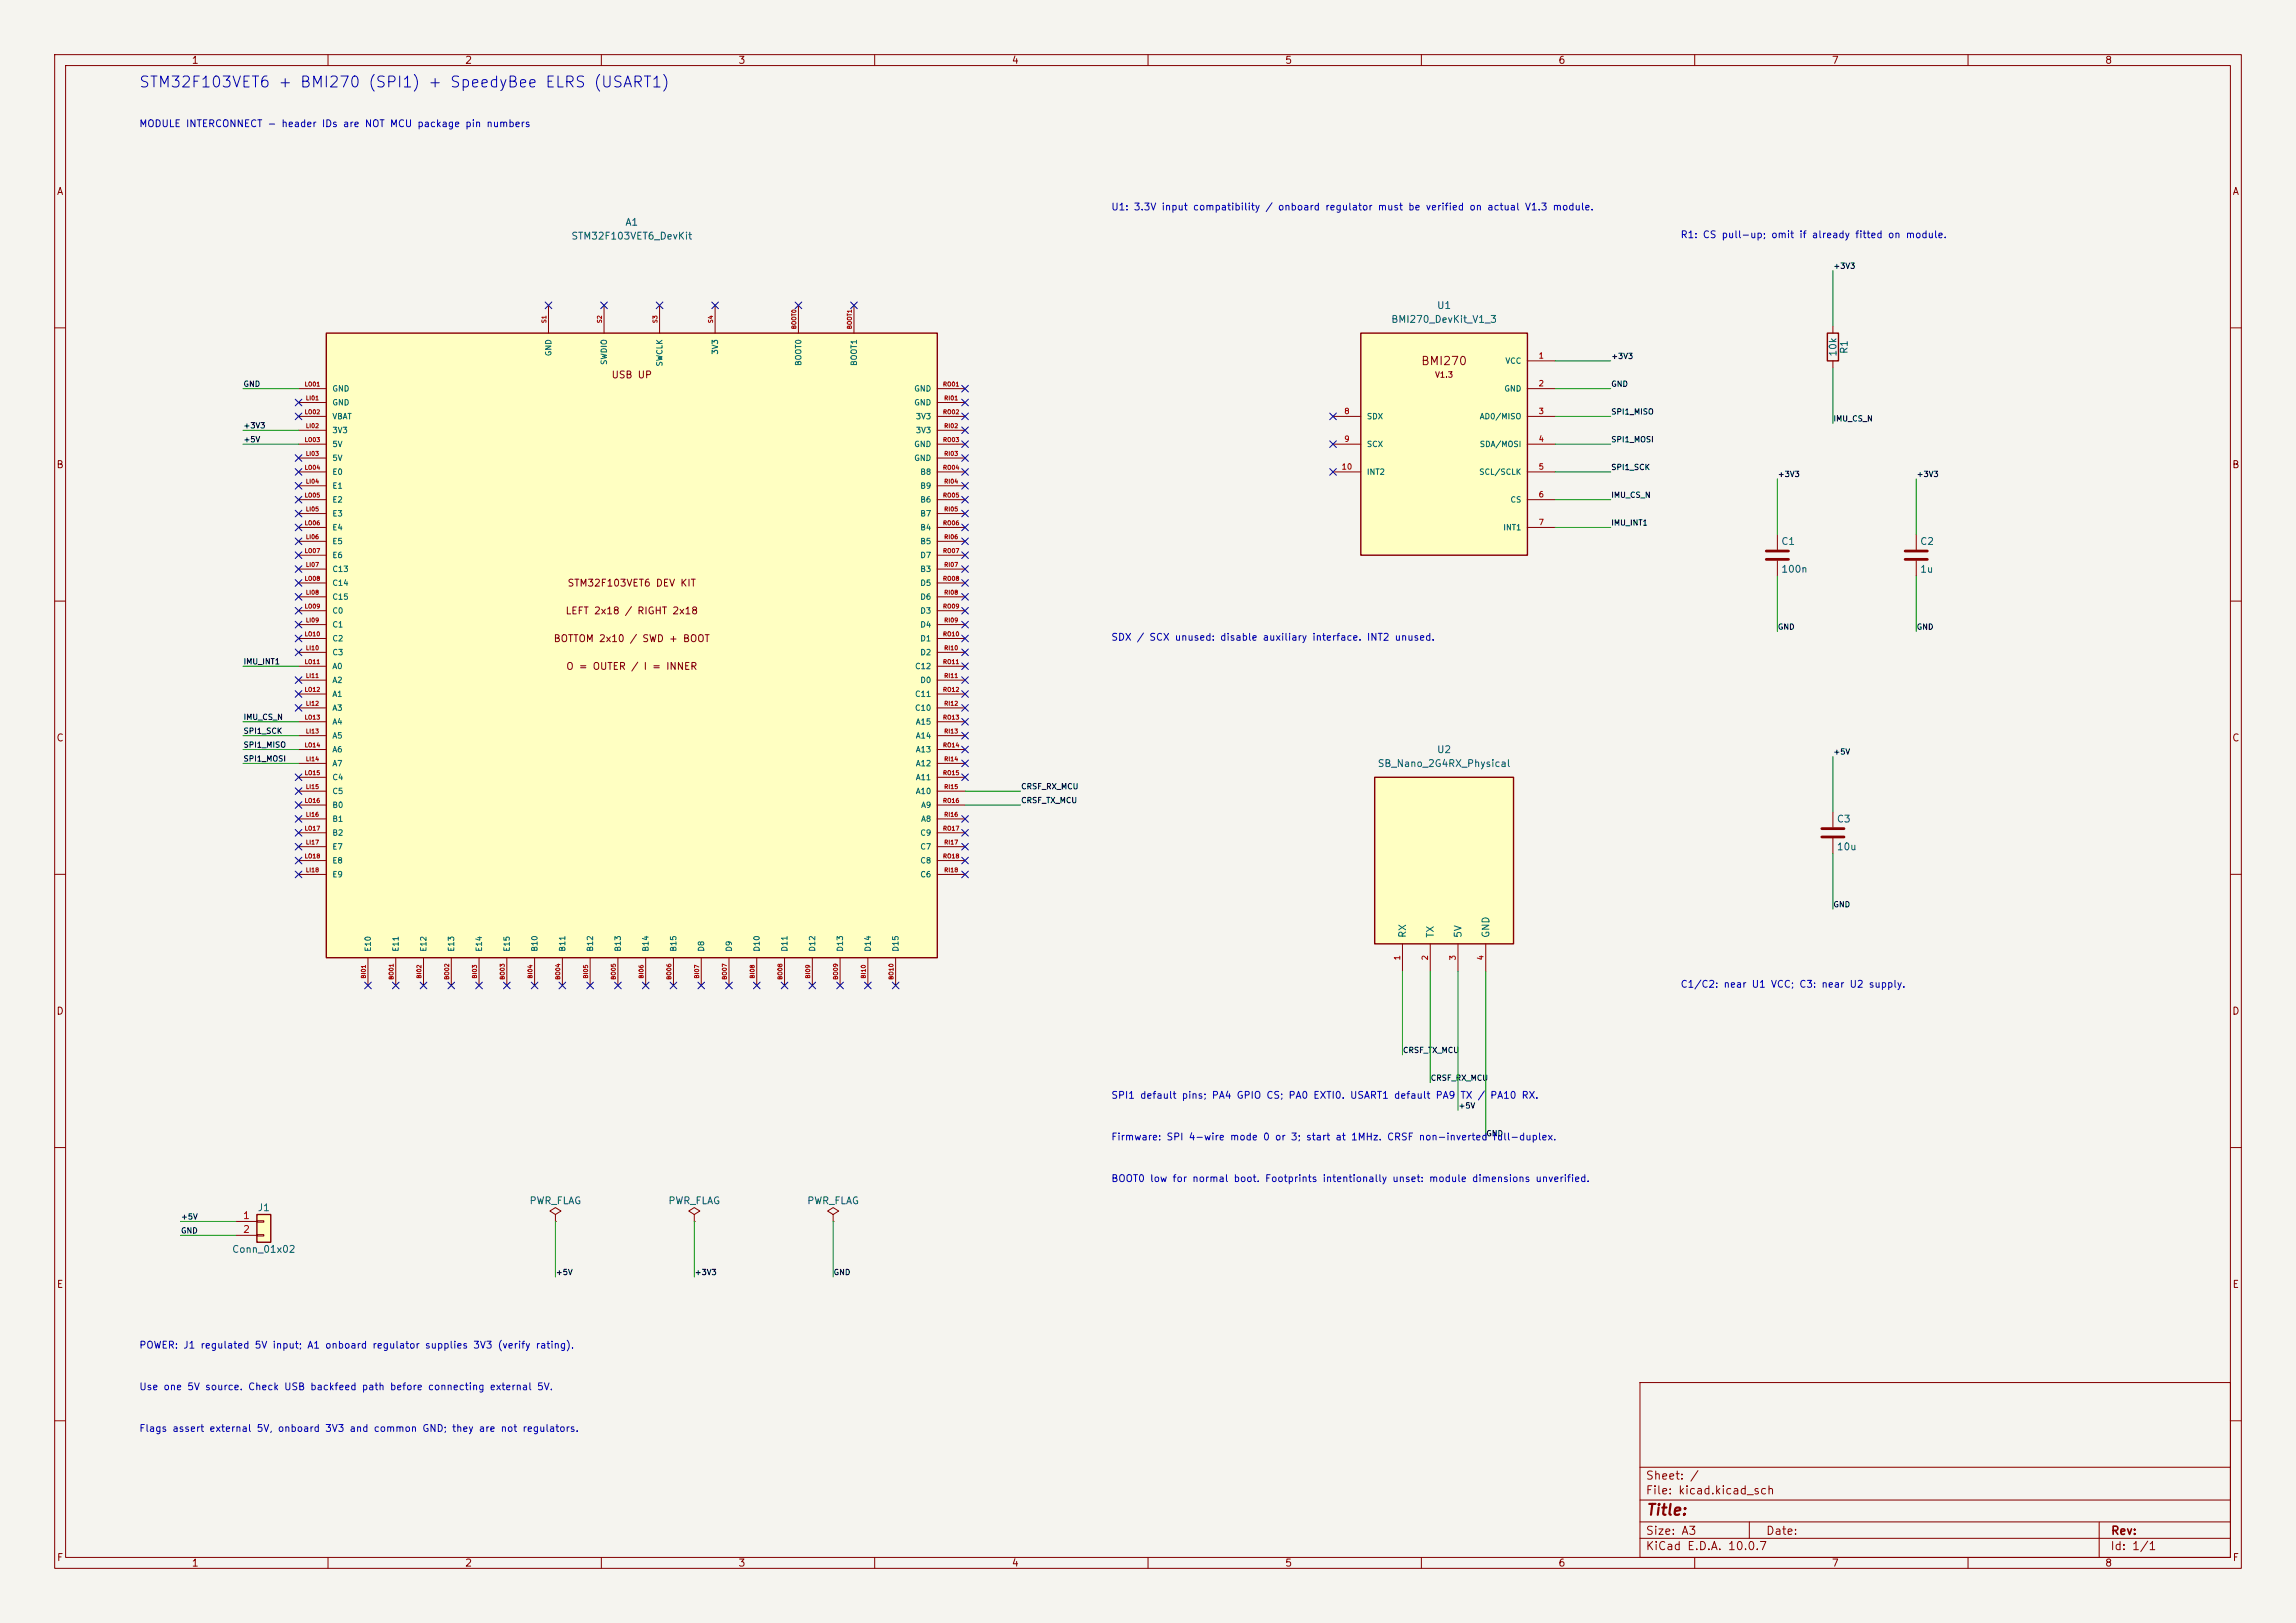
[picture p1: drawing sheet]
<svg xmlns="http://www.w3.org/2000/svg" width="420mm" height="297mm" viewBox="0 0 420 297" stroke-linecap="round" stroke-linejoin="round" font-family="sans-serif">
<defs><g id="words">
<text font-size="2" fill="#0000c2" x="25.3" y="16.5">STM32F103VET6 + BMI270 (SPI1) + SpeedyBee ELRS (USART1)</text>
<text font-size="2" fill="#840000" x="301" y="277.8">Title:</text>
<g font-size="1.5" fill="#840000">
<text x="259.8" y="67.2">BMI270</text>
<text x="300.9" y="273.8">File: kicad.kicad_sch</text>
<text x="300.9" y="271.1">Sheet: /</text>
<text x="300.9" y="281.2">Size: A3</text>
<text x="322.9" y="281.2">Date:</text>
<text x="386" y="281.2">Rev:</text>
<text x="300.9" y="284">KiCad E.D.A. 10.0.7</text>
<text x="385.9" y="284">Id: 1/1</text>
</g>
<g font-size="1.3" fill="#840000">
<text x="35" y="12">1</text>
<text x="85" y="12">2</text>
<text x="135" y="12">3</text>
<text x="185" y="12">4</text>
<text x="235" y="12">5</text>
<text x="285" y="12">6</text>
<text x="335" y="12">7</text>
<text x="385" y="12">8</text>
<text x="10.3" y="36">A</text>
<text x="408.3" y="36">A</text>
<text x="111.8" y="69.5">USB UP</text>
<text x="10.2" y="86">B</text>
<text x="408.2" y="86">B</text>
<text x="103.7" y="107.6">STM32F103VET6 DEV KIT</text>
<text x="103.3" y="112.7">LEFT 2x18 / RIGHT 2x18</text>
<text x="101.2" y="117.8">BOTTOM 2x10 / SWD + BOOT</text>
<text x="103.5" y="122.9">O = OUTER / I = INNER</text>
<text x="10.2" y="136">C</text>
<text x="408.2" y="136">C</text>
<text x="10.2" y="186">D</text>
<text x="408.2" y="186">D</text>
<text x="10.3" y="236">E</text>
<text x="408.3" y="236">E</text>
<text x="10.3" y="286">F</text>
<text x="35" y="287">1</text>
<text x="85" y="287">2</text>
<text x="135" y="287">3</text>
<text x="185" y="287">4</text>
<text x="235" y="287">5</text>
<text x="285" y="287">6</text>
<text x="335" y="287">7</text>
<text x="385" y="287">8</text>
<text x="408.3" y="286">F</text>
</g>
<g font-size="1.3" fill="#0000c2">
<text x="25.4" y="23.6">MODULE INTERCONNECT - header IDs are NOT MCU package pin numbers</text>
<text x="203.2" y="38.8">U1: 3.3V input compatibility / onboard regulator must be verified on actual V1.3 module.</text>
<text x="307.3" y="43.9">R1: CS pull-up; omit if already fitted on module.</text>
<text x="203.2" y="117.6">SDX / SCX unused: disable auxiliary interface. INT2 unused.</text>
<text x="307.3" y="181.1">C1/C2: near U1 VCC; C3: near U2 supply.</text>
<text x="203.2" y="201.4">SPI1 default pins; PA4 GPIO CS; PA0 EXTI0. USART1 default PA9</text>
<text x="267" y="201.4">TX /</text>
<text x="272.5" y="201.4">PA10 RX.</text>
<text x="203.2" y="209">Firmware: SPI 4-wire mode 0 or 3; start at 1MHz. CRSF non-inverted full-duplex.</text>
<text x="203.2" y="216.6">BOOT0 low for normal boot. Footprints intentionally unset: module dimensions unverified.</text>
<text x="25.4" y="247.1">POWER: J1 regulated 5V input; A1 onboard regulator supplies 3V3 (verify rating).</text>
<text x="25.4" y="254.7">Use one 5V source. Check USB backfeed path before connecting external 5V.</text>
<text x="25.4" y="262.3">Flags assert external 5V, onboard 3V3 and common GND; they are not regulators.</text>
</g>
<g font-size="1.3" fill="#006464">
<text x="114.3" y="41.6">A1</text>
<text x="104.4" y="44.1">STM32F103VET6_DevKit</text>
<text x="254.4" y="59.4">BMI270_DevKit_V1_3</text>
<text x="262.8" y="56.8">U1</text>
<text x="336.2" y="65.4" transform="rotate(-90 336.2 65.4)">10k</text>
<text x="338.3" y="64.9" transform="rotate(-90 338.3 64.9)">R1</text>
<text x="325.7" y="100">C1</text>
<text x="351.1" y="100">C2</text>
<text x="325.7" y="105.1">100n</text>
<text x="351.1" y="105.1">1u</text>
<text x="251.9" y="140.7">SB_Nano_2G4RX_Physical</text>
<text x="262.8" y="138.1">U2</text>
<text x="335.9" y="150.8">C3</text>
<text x="335.9" y="155.9">10u</text>
<text x="257.5" y="171.7" transform="rotate(-90 257.5 171.7)">RX</text>
<text x="262.6" y="171.7" transform="rotate(-90 262.6 171.7)">TX</text>
<text x="267.7" y="171.7" transform="rotate(-90 267.7 171.7)">5V</text>
<text x="272.7" y="171.7" transform="rotate(-90 272.7 171.7)">GND</text>
<text x="47" y="221.9">J1</text>
<text x="96.8" y="220.7">PWR_FLAG</text>
<text x="122.2" y="220.7">PWR_FLAG</text>
<text x="147.6" y="220.7">PWR_FLAG</text>
<text x="42.4" y="229.6">Conn_01x02</text>
</g>
<g font-size="1.3" fill="#a90000">
<text x="44.4" y="223.4">1</text>
<text x="44.4" y="225.9">2</text>
</g>
<g font-size="1" fill="#0f0f0f">
<text x="335.3" y="49.4">+3V3</text>
<text x="294.6" y="65.9">+3V3</text>
<text x="44.5" y="71">GND</text>
<text x="294.6" y="71">GND</text>
<text x="294.6" y="76.1">SPI1_MISO</text>
<text x="335.3" y="77.4">IMU_CS_N</text>
<text x="44.5" y="81.2">+5V</text>
<text x="44.5" y="78.6">+3V3</text>
<text x="294.6" y="81.2">SPI1_MOSI</text>
<text x="294.6" y="86.3">SPI1_SCK</text>
<text x="325.1" y="87.5">+3V3</text>
<text x="350.5" y="87.5">+3V3</text>
<text x="294.6" y="91.3">IMU_CS_N</text>
<text x="294.6" y="96.4">IMU_INT1</text>
<text x="325.1" y="115.5">GND</text>
<text x="350.5" y="115.5">GND</text>
<text x="44.5" y="121.8">IMU_INT1</text>
<text x="44.5" y="132">IMU_CS_N</text>
<text x="44.5" y="134.5">SPI1_SCK</text>
<text x="44.5" y="137.1">SPI1_MISO</text>
<text x="44.5" y="139.6">SPI1_MOSI</text>
<text x="335.3" y="138.3">+5V</text>
<text x="186.7" y="147.2">CRSF_TX_MCU</text>
<text x="186.7" y="144.7">CRSF_RX_MCU</text>
<text x="335.3" y="166.3">GND</text>
<text x="256.5" y="192.9">CRSF_TX_MCU</text>
<text x="261.6" y="198">CRSF_RX_MCU</text>
<text x="266.7" y="203.1">+5V</text>
<text x="271.8" y="208.2">GND</text>
<text x="33" y="223.4">+5V</text>
<text x="33" y="226">GND</text>
<text x="101.6" y="233.6">+5V</text>
<text x="127" y="233.6">+3V3</text>
<text x="152.4" y="233.6">GND</text>
</g>
<g font-size="1" fill="#006464">
<text x="101.1" y="65.3" transform="rotate(-90 101.1 65.3)">GND</text>
<text x="131.6" y="65" transform="rotate(-90 131.6 65)">3V3</text>
<text x="60.7" y="71.9">GND</text>
<text x="111.3" y="66.9" transform="rotate(-90 111.3 66.9)">SWDIO</text>
<text x="121.4" y="67.2" transform="rotate(-90 121.4 67.2)">SWCLK</text>
<text x="146.8" y="67.1" transform="rotate(-90 146.8 67.1)">BOOT0</text>
<text x="157" y="67.1" transform="rotate(-90 157 67.1)">BOOT1</text>
<text x="167.1" y="71.9">GND</text>
<text x="275.1" y="71.9">GND</text>
<text x="275.3" y="66.8">VCC</text>
<text x="60.7" y="74.4">GND</text>
<text x="60.7" y="77">VBAT</text>
<text x="167.1" y="74.4">GND</text>
<text x="167.4" y="77">3V3</text>
<text x="249.9" y="77">SDX</text>
<text x="270.6" y="77">AD0/MISO</text>
<text x="60.7" y="79.5">3V3</text>
<text x="60.7" y="82">5V</text>
<text x="167.1" y="82">GND</text>
<text x="167.4" y="79.5">3V3</text>
<text x="249.9" y="82">SCX</text>
<text x="270.6" y="82">SDA/MOSI</text>
<text x="60.7" y="84.6">5V</text>
<text x="60.7" y="89.7">E1</text>
<text x="60.7" y="87.1">E0</text>
<text x="167.1" y="84.6">GND</text>
<text x="168.2" y="89.7">B9</text>
<text x="168.2" y="87.1">B8</text>
<text x="249.9" y="87.1">INT2</text>
<text x="270.5" y="87.1">SCL/SCLK</text>
<text x="60.7" y="94.7">E3</text>
<text x="60.7" y="92.2">E2</text>
<text x="168.2" y="94.7">B7</text>
<text x="168.2" y="92.2">B6</text>
<text x="276.2" y="92.2">CS</text>
<text x="60.7" y="99.8">E5</text>
<text x="60.7" y="97.3">E4</text>
<text x="168.2" y="99.8">B5</text>
<text x="168.2" y="97.3">B4</text>
<text x="274.9" y="97.3">INT1</text>
<text x="60.7" y="104.9">C13</text>
<text x="60.7" y="102.4">E6</text>
<text x="60.7" y="107.4">C14</text>
<text x="168.2" y="104.9">B3</text>
<text x="168.2" y="102.4">D7</text>
<text x="168.2" y="107.4">D5</text>
<text x="60.7" y="110">C15</text>
<text x="60.7" y="112.5">C0</text>
<text x="168.2" y="110">D6</text>
<text x="168.2" y="112.5">D3</text>
<text x="60.7" y="115.1">C1</text>
<text x="60.7" y="117.6">C2</text>
<text x="168.2" y="115.1">D4</text>
<text x="168.2" y="117.6">D1</text>
<text x="60.7" y="120.1">C3</text>
<text x="60.7" y="125.2">A2</text>
<text x="60.7" y="122.7">A0</text>
<text x="167.3" y="122.7">C12</text>
<text x="168.2" y="120.1">D2</text>
<text x="168.2" y="125.2">D0</text>
<text x="60.7" y="130.3">A3</text>
<text x="60.7" y="127.8">A1</text>
<text x="167.3" y="130.3">C10</text>
<text x="167.3" y="127.8">C11</text>
<text x="60.7" y="135.4">A5</text>
<text x="60.7" y="132.8">A4</text>
<text x="60.7" y="137.9">A6</text>
<text x="167.4" y="135.4">A14</text>
<text x="167.4" y="132.8">A15</text>
<text x="167.4" y="137.9">A13</text>
<text x="60.7" y="140.5">A7</text>
<text x="60.7" y="143">C4</text>
<text x="167.4" y="140.5">A12</text>
<text x="167.4" y="143">A11</text>
<text x="60.7" y="145.5">C5</text>
<text x="60.7" y="148.1">B0</text>
<text x="167.4" y="145.5">A10</text>
<text x="168.4" y="148.1">A9</text>
<text x="60.7" y="150.6">B1</text>
<text x="60.7" y="155.7">E7</text>
<text x="60.7" y="153.2">B2</text>
<text x="168.2" y="155.7">C7</text>
<text x="168.2" y="153.2">C9</text>
<text x="168.4" y="150.6">A8</text>
<text x="60.7" y="160.8">E9</text>
<text x="60.7" y="158.2">E8</text>
<text x="168.2" y="160.8">C6</text>
<text x="168.2" y="158.2">C8</text>
<text x="68.1" y="174.2" transform="rotate(-90 68.1 174.2)">E10</text>
<text x="73.2" y="174.2" transform="rotate(-90 73.2 174.2)">E11</text>
<text x="78.2" y="174.2" transform="rotate(-90 78.2 174.2)">E12</text>
<text x="83.3" y="174.2" transform="rotate(-90 83.3 174.2)">E13</text>
<text x="88.4" y="174.2" transform="rotate(-90 88.4 174.2)">E14</text>
<text x="93.5" y="174.2" transform="rotate(-90 93.5 174.2)">E15</text>
<text x="98.6" y="174.2" transform="rotate(-90 98.6 174.2)">B10</text>
<text x="103.6" y="174.2" transform="rotate(-90 103.6 174.2)">B11</text>
<text x="108.7" y="174.2" transform="rotate(-90 108.7 174.2)">B12</text>
<text x="113.8" y="174.2" transform="rotate(-90 113.8 174.2)">B13</text>
<text x="118.9" y="174.2" transform="rotate(-90 118.9 174.2)">B14</text>
<text x="124" y="174.2" transform="rotate(-90 124 174.2)">B15</text>
<text x="129" y="174.2" transform="rotate(-90 129 174.2)">D8</text>
<text x="134.1" y="174.2" transform="rotate(-90 134.1 174.2)">D9</text>
<text x="139.2" y="174.2" transform="rotate(-90 139.2 174.2)">D10</text>
<text x="144.3" y="174.2" transform="rotate(-90 144.3 174.2)">D11</text>
<text x="149.4" y="174.2" transform="rotate(-90 149.4 174.2)">D12</text>
<text x="154.4" y="174.2" transform="rotate(-90 154.4 174.2)">D13</text>
<text x="159.5" y="174.2" transform="rotate(-90 159.5 174.2)">D14</text>
<text x="164.6" y="174.2" transform="rotate(-90 164.6 174.2)">D15</text>
</g>
<g font-size="1" fill="#a90000">
<text x="281.4" y="65.9">1</text>
<text x="281.4" y="70.9">2</text>
<text x="245.8" y="76">8</text>
<text x="281.4" y="76">3</text>
<text x="245.8" y="81.1">9</text>
<text x="281.4" y="81.1">4</text>
<text x="245.3" y="86.2">10</text>
<text x="281.4" y="86.2">5</text>
<text x="281.4" y="91.3">6</text>
<text x="281.4" y="96.3">7</text>
<text x="256.4" y="175.8" transform="rotate(-90 256.4 175.8)">1</text>
<text x="261.4" y="175.8" transform="rotate(-90 261.4 175.8)">2</text>
<text x="266.5" y="175.8" transform="rotate(-90 266.5 175.8)">3</text>
<text x="271.6" y="175.8" transform="rotate(-90 271.6 175.8)">4</text>
</g>
<text font-size="1" fill="#840000" x="262.4" y="69.3">V1.3</text>
<g font-size=".8" fill="#a90000">
<text x="100.1" y="59.2" transform="rotate(-90 100.1 59.2)">S1</text>
<text x="110.3" y="59.2" transform="rotate(-90 110.3 59.2)">S2</text>
<text x="120.4" y="59.2" transform="rotate(-90 120.4 59.2)">S3</text>
<text x="130.6" y="59.2" transform="rotate(-90 130.6 59.2)">S4</text>
<text x="145.8" y="60.3" transform="rotate(-90 145.8 60.3)">BOOT0</text>
<text x="156" y="60.3" transform="rotate(-90 156 60.3)">BOOT1</text>
<text x="55.6" y="70.9">LO01</text>
<text x="172.4" y="70.9">RO01</text>
<text x="55.6" y="76">LO02</text>
<text x="55.9" y="73.4">LI01</text>
<text x="172.4" y="76">RO02</text>
<text x="172.6" y="73.4">RI01</text>
<text x="55.6" y="81.1">LO03</text>
<text x="55.9" y="78.5">LI02</text>
<text x="55.9" y="83.6">LI03</text>
<text x="172.4" y="81.1">RO03</text>
<text x="172.6" y="78.5">RI02</text>
<text x="172.6" y="83.6">RI03</text>
<text x="55.6" y="86.1">LO04</text>
<text x="55.9" y="88.7">LI04</text>
<text x="172.4" y="86.1">RO04</text>
<text x="172.6" y="88.7">RI04</text>
<text x="55.6" y="91.2">LO05</text>
<text x="55.9" y="93.8">LI05</text>
<text x="172.4" y="91.2">RO05</text>
<text x="172.6" y="93.8">RI05</text>
<text x="55.6" y="96.3">LO06</text>
<text x="55.6" y="101.4">LO07</text>
<text x="55.9" y="98.8">LI06</text>
<text x="172.4" y="96.3">RO06</text>
<text x="172.4" y="101.4">RO07</text>
<text x="172.6" y="98.8">RI06</text>
<text x="55.6" y="106.5">LO08</text>
<text x="55.9" y="103.9">LI07</text>
<text x="172.4" y="106.5">RO08</text>
<text x="172.6" y="103.9">RI07</text>
<text x="55.6" y="111.5">LO09</text>
<text x="55.9" y="109">LI08</text>
<text x="172.4" y="111.5">RO09</text>
<text x="172.6" y="109">RI08</text>
<text x="55.6" y="116.6">LO10</text>
<text x="55.9" y="114.1">LI09</text>
<text x="55.9" y="119.2">LI10</text>
<text x="172.4" y="116.6">RO10</text>
<text x="172.6" y="114.1">RI09</text>
<text x="172.6" y="119.2">RI10</text>
<text x="55.6" y="121.7">LO11</text>
<text x="55.9" y="124.2">LI11</text>
<text x="172.4" y="121.7">RO11</text>
<text x="172.6" y="124.2">RI11</text>
<text x="55.6" y="126.8">LO12</text>
<text x="55.6" y="131.9">LO13</text>
<text x="55.9" y="129.3">LI12</text>
<text x="172.4" y="126.8">RO12</text>
<text x="172.4" y="131.9">RO13</text>
<text x="172.6" y="129.3">RI12</text>
<text x="55.6" y="136.9">LO14</text>
<text x="55.9" y="134.4">LI13</text>
<text x="172.4" y="136.9">RO14</text>
<text x="172.6" y="134.4">RI13</text>
<text x="55.6" y="142">LO15</text>
<text x="55.9" y="139.5">LI14</text>
<text x="172.4" y="142">RO15</text>
<text x="172.6" y="139.5">RI14</text>
<text x="55.6" y="147.1">LO16</text>
<text x="55.9" y="144.6">LI15</text>
<text x="55.9" y="149.6">LI16</text>
<text x="172.4" y="147.1">RO16</text>
<text x="172.6" y="144.6">RI15</text>
<text x="172.6" y="149.6">RI16</text>
<text x="55.6" y="152.2">LO17</text>
<text x="55.9" y="154.7">LI17</text>
<text x="172.4" y="152.2">RO17</text>
<text x="172.6" y="154.7">RI17</text>
<text x="55.6" y="157.3">LO18</text>
<text x="55.9" y="159.8">LI18</text>
<text x="172.4" y="157.3">RO18</text>
<text x="172.6" y="159.8">RI18</text>
<text x="67.1" y="179.2" transform="rotate(-90 67.1 179.2)">BI01</text>
<text x="72.2" y="179.4" transform="rotate(-90 72.2 179.4)">BO01</text>
<text x="77.2" y="179.2" transform="rotate(-90 77.2 179.2)">BI02</text>
<text x="82.3" y="179.4" transform="rotate(-90 82.3 179.4)">BO02</text>
<text x="87.4" y="179.2" transform="rotate(-90 87.4 179.2)">BI03</text>
<text x="92.5" y="179.4" transform="rotate(-90 92.5 179.4)">BO03</text>
<text x="97.6" y="179.2" transform="rotate(-90 97.6 179.2)">BI04</text>
<text x="102.6" y="179.4" transform="rotate(-90 102.6 179.4)">BO04</text>
<text x="107.7" y="179.2" transform="rotate(-90 107.7 179.2)">BI05</text>
<text x="112.8" y="179.4" transform="rotate(-90 112.8 179.4)">BO05</text>
<text x="117.9" y="179.2" transform="rotate(-90 117.9 179.2)">BI06</text>
<text x="123" y="179.4" transform="rotate(-90 123 179.4)">BO06</text>
<text x="128" y="179.2" transform="rotate(-90 128 179.2)">BI07</text>
<text x="133.1" y="179.4" transform="rotate(-90 133.1 179.4)">BO07</text>
<text x="138.2" y="179.2" transform="rotate(-90 138.2 179.2)">BI08</text>
<text x="143.3" y="179.4" transform="rotate(-90 143.3 179.4)">BO08</text>
<text x="148.4" y="179.2" transform="rotate(-90 148.4 179.2)">BI09</text>
<text x="153.4" y="179.4" transform="rotate(-90 153.4 179.4)">BO09</text>
<text x="158.5" y="179.2" transform="rotate(-90 158.5 179.2)">BI10</text>
<text x="163.6" y="179.4" transform="rotate(-90 163.6 179.4)">BO10</text>
</g>
</g></defs>
<path d="M0 0h420v297h-420z" fill="#f5f4ef" stroke="#f5f4ef" stroke-width=".18"/>
<g fill="none" stroke="#840000" stroke-width=".18">
<path d="M10 10h400v277h-400zM12 12h396v273h-396zM60 10v2M110 10v2M160 10v2M210 10v2M260 10v2M310 10v2M360 10v2M10 60h2M408 60h2M325.1 97.8v2.8"/>
<path d="M10 110h2M325.1 102.6v2.8M408 110h2M10 160h2M408 160h2M10 210h2M408 210h2M300 253h108v32h-108zM10 260h2M300 278.5h108M300 274.5h108M300 268.5h108"/>
<path d="M320 278.5v3M384 278.5v6.5M408 260h2M60 285v2M110 285v2M160 285v2M210 285v2M260 285v2M300 281.5h108M310 285v2M360 285v2"/>
</g>
<path d="M323.1 100.8h4.1M323.1 102.4h4.1" fill="none" stroke="#840000" stroke-width=".51"/>
<path d="M59.7 61h111.7v114.3h-111.7z" fill="#ffffc2"/>
<path d="M59.7 61h111.7v114.3h-111.7z" fill="none" stroke="#840000" stroke-width=".25"/>
<g fill="none" stroke="#840000" stroke-width=".18">
<path d="M100.3 55.9v5.1M110.5 55.9v5.1M120.6 55.9v5.1M130.8 55.9v5.1M146 55.9v5.1M156.2 55.9v5.1M54.6 73.7h5.1M54.6 78.7h5.1M54.6 71.1h5.1M54.6 76.2h5.1M171.4 73.7h5.1M171.4 78.7h5.1"/>
<path d="M171.4 71.1h5.1M171.4 76.2h5.1M54.6 83.8h5.1M54.6 88.9h5.1M54.6 94h5.1M54.6 99.1h5.1M54.6 81.3h5.1M54.6 86.4h5.1M54.6 91.4h5.1M54.6 96.5h5.1M171.4 83.8h5.1M171.4 88.9h5.1"/>
<path d="M171.4 94h5.1M171.4 99.1h5.1M171.4 81.3h5.1M171.4 86.4h5.1M171.4 91.4h5.1M171.4 96.5h5.1M54.6 104.1h5.1M54.6 109.2h5.1M54.6 114.3h5.1M54.6 119.4h5.1M54.6 101.6h5.1M54.6 106.7h5.1"/>
<path d="M54.6 111.8h5.1M54.6 116.8h5.1M171.4 104.1h5.1M171.4 109.2h5.1M171.4 114.3h5.1M171.4 119.4h5.1M171.4 101.6h5.1M171.4 106.7h5.1M171.4 111.8h5.1M171.4 116.8h5.1M54.6 124.5h5.1M54.6 129.5h5.1"/>
<path d="M54.6 134.6h5.1M54.6 139.7h5.1M54.6 121.9h5.1M54.6 127h5.1M54.6 132.1h5.1M54.6 137.2h5.1M171.4 124.5h5.1M171.4 129.5h5.1M171.4 134.6h5.1M171.4 139.7h5.1M171.4 121.9h5.1M171.4 127h5.1"/>
<path d="M171.4 132.1h5.1M171.4 137.2h5.1M54.6 144.8h5.1M54.6 149.9h5.1M54.6 154.9h5.1M54.6 142.2h5.1M54.6 147.3h5.1M54.6 152.4h5.1M54.6 157.5h5.1M171.4 144.8h5.1M171.4 149.9h5.1M171.4 154.9h5.1"/>
<path d="M171.4 142.2h5.1M171.4 147.3h5.1M171.4 152.4h5.1M171.4 157.5h5.1M54.6 160h5.1M67.3 175.3v5M72.4 175.3v5M77.5 175.3v5M82.5 175.3v5M87.6 175.3v5M92.7 175.3v5M97.8 175.3v5"/>
<path d="M102.9 175.3v5M107.9 175.3v5M113 175.3v5M118.1 175.3v5M123.2 175.3v5M128.3 175.3v5M133.3 175.3v5M138.4 175.3v5M143.5 175.3v5M148.6 175.3v5M153.7 175.3v5M158.7 175.3v5"/>
<path d="M163.8 175.3v5M171.4 160h5.1"/>
</g>
<path d="M248.9 61h30.5v40.6h-30.5z" fill="#ffffc2"/>
<path d="M248.9 61h30.5v40.6h-30.5zM334.3 61h2v5h-2z" fill="none" stroke="#840000" stroke-width=".25"/>
<g fill="none" stroke="#840000" stroke-width=".18">
<path d="M335.3 59.7v1.3M243.8 76.2h5.1M279.4 66h5.1M279.4 71.1h5.1M279.4 76.2h5.1M335.3 66v1.3M243.8 81.3h5.1M243.8 86.4h5.1M279.4 81.3h5.1M279.4 86.4h5.1M279.4 91.4h5.1M279.4 96.5h5.1"/>
<path d="M350.5 97.8v2.8M350.5 102.6v2.8"/>
</g>
<path d="M348.5 100.8h4.1M348.5 102.4h4.1" fill="none" stroke="#840000" stroke-width=".51"/>
<path d="M251.5 142.2h25.4v30.5h-25.4z" fill="#ffffc2"/>
<path d="M251.5 142.2h25.4v30.5h-25.4z" fill="none" stroke="#840000" stroke-width=".25"/>
<path d="M256.5 172.7v5.1M261.6 172.7v5.1M266.7 172.7v5.1M271.8 172.7v5.1" fill="none" stroke="#840000" stroke-width=".18"/>
<path d="M47 222.2h2.5v5.1h-2.5z" fill="#ffffc2"/>
<path d="M47 222.2h2.5v5.1h-2.5z" fill="none" stroke="#840000" stroke-width=".25"/>
<path d="M335.3 148.6v2.8M335.3 153.4v2.8M43.2 223.5h3.8M43.2 226.1h3.8M47 223.4h1.3v.2h-1.3zM47 225.9h1.3v.3h-1.3zM101.6 222.2l1-.6-1-.6-1 .6 1 .6v1.3M101.6 223.5h.1M127 222.2l1-.6-1-.6-1 .6 1 .6v1.3M127 223.5h.1M152.4 222.2l1-.6-1-.6-1 .6 1 .6v1.3M152.4 223.5h.1" fill="none" stroke="#840000" stroke-width=".18"/>
<path d="M333.2 151.6h4.1M333.2 153.2h4.1" fill="none" stroke="#840000" stroke-width=".51"/>
<g fill="none" stroke="#009600" stroke-width=".18">
<path d="M335.3 49.5v10.2M44.4 78.7h10.2M44.4 71.1h10.2M284.5 76.2h10.1M284.5 71.1h10.1M284.5 66h10.1M335.3 67.3v10.2M44.4 81.3h10.2M284.5 81.3h10.1M284.5 96.5h10.1M284.5 86.4h10.1M284.5 91.4h10.1"/>
<path d="M325.1 87.6v10.2M350.5 87.6v10.2M325.1 105.4v10.2M350.5 105.4v10.2M44.4 139.7h10.2M44.4 121.9h10.2M44.4 134.6h10.2M44.4 132.1h10.2M44.4 137.2h10.2M335.3 138.4v10.2M176.5 147.3h10.2M176.5 144.8h10.2"/>
<path d="M335.3 156.2v10.2M256.5 177.8v15.2M261.6 177.8v20.3M266.7 177.8v25.4M271.8 177.8v30.5M33 223.5h10.2M33 226.1h10.2M101.6 223.5v10.2M127 223.5v10.2M152.4 223.5v10.2"/>
</g>
<g fill="none" stroke="#000084" stroke-width=".18">
<path d="M99.7 55.3l1.2 1.2M100.9 55.3l-1.2 1.2M109.9 55.3l1.2 1.2M111.1 55.3l-1.2 1.2M120 55.3l1.3 1.2M121.3 55.3l-1.3 1.2M130.2 55.3l1.2 1.2M131.4 55.3l-1.2 1.2M145.4 55.3l1.3 1.2M146.7 55.3l-1.3 1.2M155.6 55.3l1.2 1.2M156.8 55.3l-1.2 1.2"/>
<path d="M54 73.1l1.2 1.2M54 75.6l1.2 1.2M55.2 73.1l-1.2 1.2M55.2 75.6l-1.2 1.2M175.9 70.5l1.2 1.2M175.9 73.1l1.2 1.2M175.9 75.6l1.2 1.2M175.9 78.1l1.2 1.2M177.1 75.6l-1.2 1.2M177.1 70.5l-1.2 1.2M177.1 73.1l-1.2 1.2M177.1 78.1l-1.2 1.2"/>
<path d="M243.2 75.6l1.2 1.2M244.4 75.6l-1.2 1.2M54 83.2l1.2 1.2M54 85.8l1.2 1.2M54 88.3l1.2 1.2M54 90.8l1.2 1.2M54 93.4l1.2 1.2M54 95.9l1.2 1.2M54 98.5l1.2 1.2M55.2 83.2l-1.2 1.2M55.2 85.8l-1.2 1.2M55.2 88.3l-1.2 1.2"/>
<path d="M55.2 90.8l-1.2 1.2M55.2 93.4l-1.2 1.2M55.2 95.9l-1.2 1.2M55.2 98.5l-1.2 1.2M175.9 80.7l1.2 1.2M175.9 83.2l1.2 1.2M175.9 85.8l1.2 1.2M175.9 88.3l1.2 1.2M175.9 90.8l1.2 1.2M175.9 93.4l1.2 1.2M175.9 95.9l1.2 1.2M175.9 98.5l1.2 1.2"/>
<path d="M177.1 85.8l-1.2 1.2M177.1 95.9l-1.2 1.2M177.1 80.7l-1.2 1.2M177.1 83.2l-1.2 1.2M177.1 88.3l-1.2 1.2M177.1 90.8l-1.2 1.2M177.1 93.4l-1.2 1.2M177.1 98.5l-1.2 1.2M243.2 80.7l1.2 1.2M243.2 85.8l1.2 1.2M244.4 80.7l-1.2 1.2M244.4 85.8l-1.2 1.2"/>
<path d="M54 101l1.2 1.2M54 103.5l1.2 1.2M54 106.1l1.2 1.2M54 108.6l1.2 1.2M54 111.2l1.2 1.2M54 113.7l1.2 1.2M54 116.2l1.2 1.2M54 118.8l1.2 1.2M55.2 101l-1.2 1.2M55.2 103.5l-1.2 1.2M55.2 106.1l-1.2 1.2M55.2 108.6l-1.2 1.2"/>
<path d="M55.2 111.2l-1.2 1.2M55.2 113.7l-1.2 1.2M55.2 116.2l-1.2 1.2M55.2 118.8l-1.2 1.2M175.9 101l1.2 1.2M175.9 103.5l1.2 1.2M175.9 106.1l1.2 1.2M175.9 108.6l1.2 1.2M175.9 111.2l1.2 1.2M175.9 113.7l1.2 1.2M175.9 116.2l1.2 1.2M175.9 118.8l1.2 1.2"/>
<path d="M177.1 116.2l-1.2 1.2M177.1 101l-1.2 1.2M177.1 103.5l-1.2 1.2M177.1 106.1l-1.2 1.2M177.1 108.6l-1.2 1.2M177.1 111.2l-1.2 1.2M177.1 113.7l-1.2 1.2M177.1 118.8l-1.2 1.2M54 123.9l1.2 1.2M54 126.4l1.2 1.2M54 128.9l1.2 1.2M55.2 123.9l-1.2 1.2"/>
<path d="M55.2 126.4l-1.2 1.2M55.2 128.9l-1.2 1.2M175.9 126.4l1.2 1.2M175.9 128.9l1.2 1.2M175.9 131.5l1.2 1.2M175.9 134l1.2 1.2M175.9 136.6l1.2 1.2M175.9 139.1l1.2 1.2M175.9 121.3l1.2 1.2M175.9 123.9l1.2 1.2M177.1 126.4l-1.2 1.2M177.1 128.9l-1.2 1.2"/>
<path d="M177.1 131.5l-1.2 1.2M177.1 134l-1.2 1.2M177.1 136.6l-1.2 1.2M177.1 139.1l-1.2 1.2M177.1 121.3l-1.2 1.2M177.1 123.9l-1.2 1.2M54 149.3l1.2 1.2M54 151.8l1.2 1.2M54 154.3l1.2 1.2M54 156.9l1.2 1.2M54 159.4l1.2 1.2M54 141.6l1.2 1.2"/>
<path d="M54 144.2l1.2 1.2M54 146.7l1.2 1.2M55.2 149.3l-1.2 1.2M55.2 151.8l-1.2 1.2M55.2 154.3l-1.2 1.2M55.2 156.9l-1.2 1.2M55.2 159.4l-1.2 1.2M55.2 141.6l-1.2 1.2M55.2 144.2l-1.2 1.2M55.2 146.7l-1.2 1.2M175.9 141.6l1.2 1.2M175.9 149.3l1.2 1.2"/>
<path d="M175.9 151.8l1.2 1.2M175.9 154.3l1.2 1.2M175.9 156.9l1.2 1.2M175.9 159.4l1.2 1.2M177.1 141.6l-1.2 1.2M177.1 149.3l-1.2 1.2M177.1 151.8l-1.2 1.2M177.1 154.3l-1.2 1.2M177.1 156.9l-1.2 1.2M177.1 159.4l-1.2 1.2M66.7 179.7l1.2 1.2M67.9 179.7l-1.2 1.2"/>
<path d="M71.8 179.7l1.2 1.2M73 179.7l-1.2 1.2M76.9 179.7l1.2 1.2M78.1 179.7l-1.2 1.2M81.9 179.7l1.3 1.2M83.2 179.7l-1.3 1.2M87 179.7l1.2 1.2M88.2 179.7l-1.2 1.2M92.1 179.7l1.2 1.2M93.3 179.7l-1.2 1.2M97.2 179.7l1.2 1.2M98.4 179.7l-1.2 1.2"/>
<path d="M102.3 179.7l1.2 1.2M103.5 179.7l-1.2 1.2M107.3 179.7l1.3 1.2M108.6 179.7l-1.3 1.2M112.4 179.7l1.2 1.2M113.6 179.7l-1.2 1.2M117.5 179.7l1.2 1.2M118.7 179.7l-1.2 1.2M122.6 179.7l1.2 1.2M123.8 179.7l-1.2 1.2M127.7 179.7l1.2 1.2M128.9 179.7l-1.2 1.2"/>
<path d="M132.7 179.7l1.3 1.2M134 179.7l-1.3 1.2M137.8 179.7l1.2 1.2M139 179.7l-1.2 1.2M142.9 179.7l1.2 1.2M144.1 179.7l-1.2 1.2M148 179.7l1.2 1.2M149.2 179.7l-1.2 1.2M153.1 179.7l1.2 1.2M154.3 179.7l-1.2 1.2M158.1 179.7l1.3 1.2M159.4 179.7l-1.3 1.2"/>
<path d="M163.2 179.7l1.2 1.2M164.4 179.7l-1.2 1.2"/>
</g>
<use href="#words"/>
</svg>
